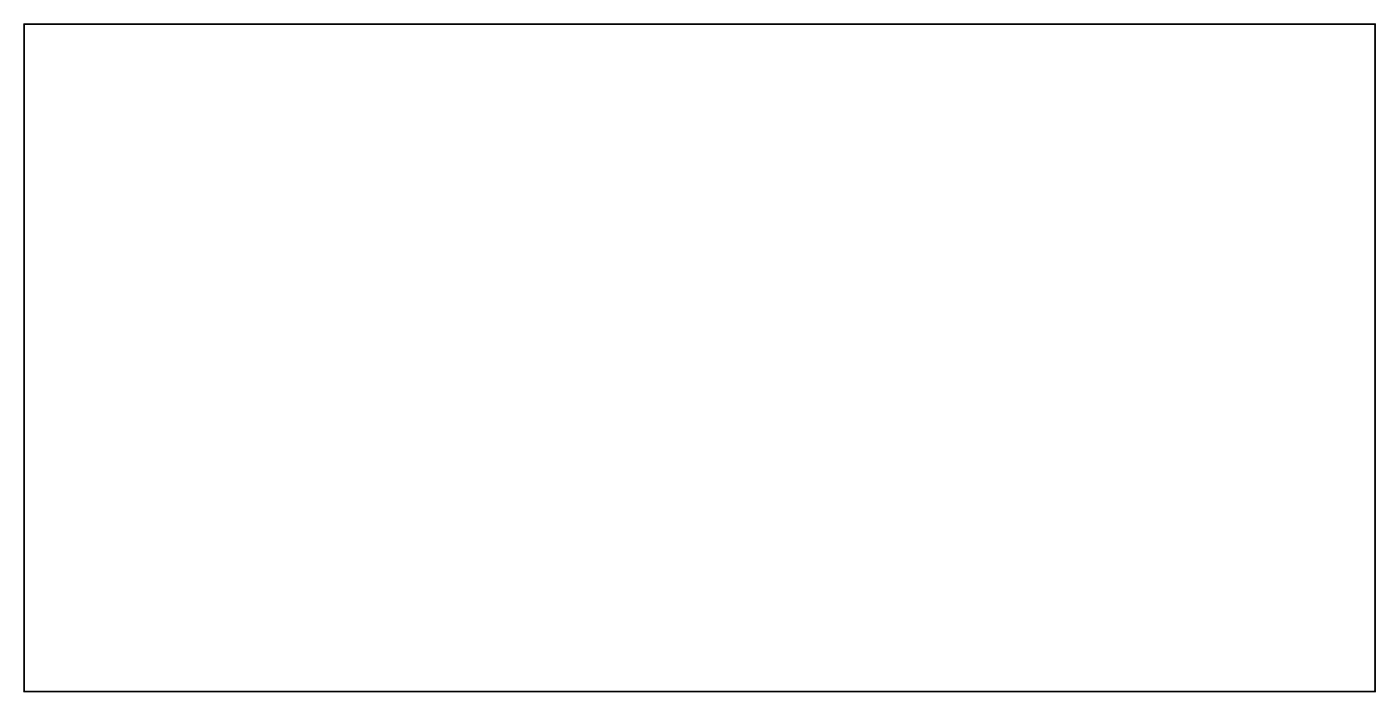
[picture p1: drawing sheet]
<svg xmlns="http://www.w3.org/2000/svg" width="211mm" height="108mm" viewBox="0 0 211 108" stroke-linecap="round" stroke-linejoin="round" font-family="sans-serif">
<path d="M3.6 3.6h203.3v100.3h-203.3z" fill="none" stroke="#000" stroke-width=".2"/>
<path d="M3.6 3.6h203.3v100.3h-203.3zM3.6 3.6v100.3h203.3v-100.3z" fill="#000"/>
<circle cx="102.2" cy="54.5" r=".76" fill="#fff"/>
<circle cx="102.2" cy="54.5" r=".76" fill="none" stroke="#fff" stroke-width=".61" stroke-linecap="butt"/>
<circle cx="102.2" cy="52" r=".76" fill="#fff"/>
<circle cx="102.2" cy="52" r=".76" fill="none" stroke="#fff" stroke-width=".61" stroke-linecap="butt"/>
<circle cx="102.2" cy="49.5" r=".76" fill="#fff"/>
<circle cx="102.2" cy="49.5" r=".76" fill="none" stroke="#fff" stroke-width=".61" stroke-linecap="butt"/>
<circle cx="102.2" cy="46.9" r=".76" fill="#fff"/>
<circle cx="102.2" cy="46.9" r=".76" fill="none" stroke="#fff" stroke-width=".61" stroke-linecap="butt"/>
<circle cx="162.6" cy="28.9" r=".62" fill="#fff"/>
<circle cx="162.6" cy="28.9" r=".62" fill="none" stroke="#fff" stroke-width=".69" stroke-linecap="butt"/>
<circle cx="165.1" cy="28.9" r=".62" fill="#fff"/>
<circle cx="165.1" cy="28.9" r=".62" fill="none" stroke="#fff" stroke-width=".69" stroke-linecap="butt"/>
<circle cx="167.7" cy="28.9" r=".62" fill="#fff"/>
<circle cx="167.7" cy="28.9" r=".62" fill="none" stroke="#fff" stroke-width=".69" stroke-linecap="butt"/>
<circle cx="170.2" cy="28.9" r=".62" fill="#fff"/>
<circle cx="170.2" cy="28.9" r=".62" fill="none" stroke="#fff" stroke-width=".69" stroke-linecap="butt"/>
<circle cx="172.7" cy="28.9" r=".62" fill="#fff"/>
<circle cx="172.7" cy="28.9" r=".62" fill="none" stroke="#fff" stroke-width=".69" stroke-linecap="butt"/>
<circle cx="175.3" cy="28.9" r=".62" fill="#fff"/>
<circle cx="175.3" cy="28.9" r=".62" fill="none" stroke="#fff" stroke-width=".69" stroke-linecap="butt"/>
<path d="M114.9 76.5h1.4v1.4h-1.4z" fill="#fff"/>
<path d="M114.9 76.5h1.4v1.4h-1.4z" fill="none" stroke="#fff" stroke-width=".76" stroke-linecap="butt"/>
<circle cx="115.6" cy="77.2" r=".74" fill="#fff"/>
<circle cx="115.6" cy="77.2" r=".74" fill="none" stroke="#fff" stroke-width=".76" stroke-linecap="butt"/>
<circle cx="113.1" cy="77.2" r=".74" fill="#fff"/>
<circle cx="113.1" cy="77.2" r=".74" fill="none" stroke="#fff" stroke-width=".76" stroke-linecap="butt"/>
<circle cx="110.5" cy="77.2" r=".74" fill="#fff"/>
<circle cx="110.5" cy="77.2" r=".74" fill="none" stroke="#fff" stroke-width=".76" stroke-linecap="butt"/>
<circle cx="108" cy="77.2" r=".74" fill="#fff"/>
<circle cx="108" cy="77.2" r=".74" fill="none" stroke="#fff" stroke-width=".76" stroke-linecap="butt"/>
<circle cx="105.4" cy="77.2" r=".74" fill="#fff"/>
<circle cx="105.4" cy="77.2" r=".74" fill="none" stroke="#fff" stroke-width=".76" stroke-linecap="butt"/>
<circle cx="102.9" cy="77.2" r=".74" fill="#fff"/>
<circle cx="102.9" cy="77.2" r=".74" fill="none" stroke="#fff" stroke-width=".76" stroke-linecap="butt"/>
<circle cx="100.4" cy="77.2" r=".74" fill="#fff"/>
<circle cx="100.4" cy="77.2" r=".74" fill="none" stroke="#fff" stroke-width=".76" stroke-linecap="butt"/>
</svg>
